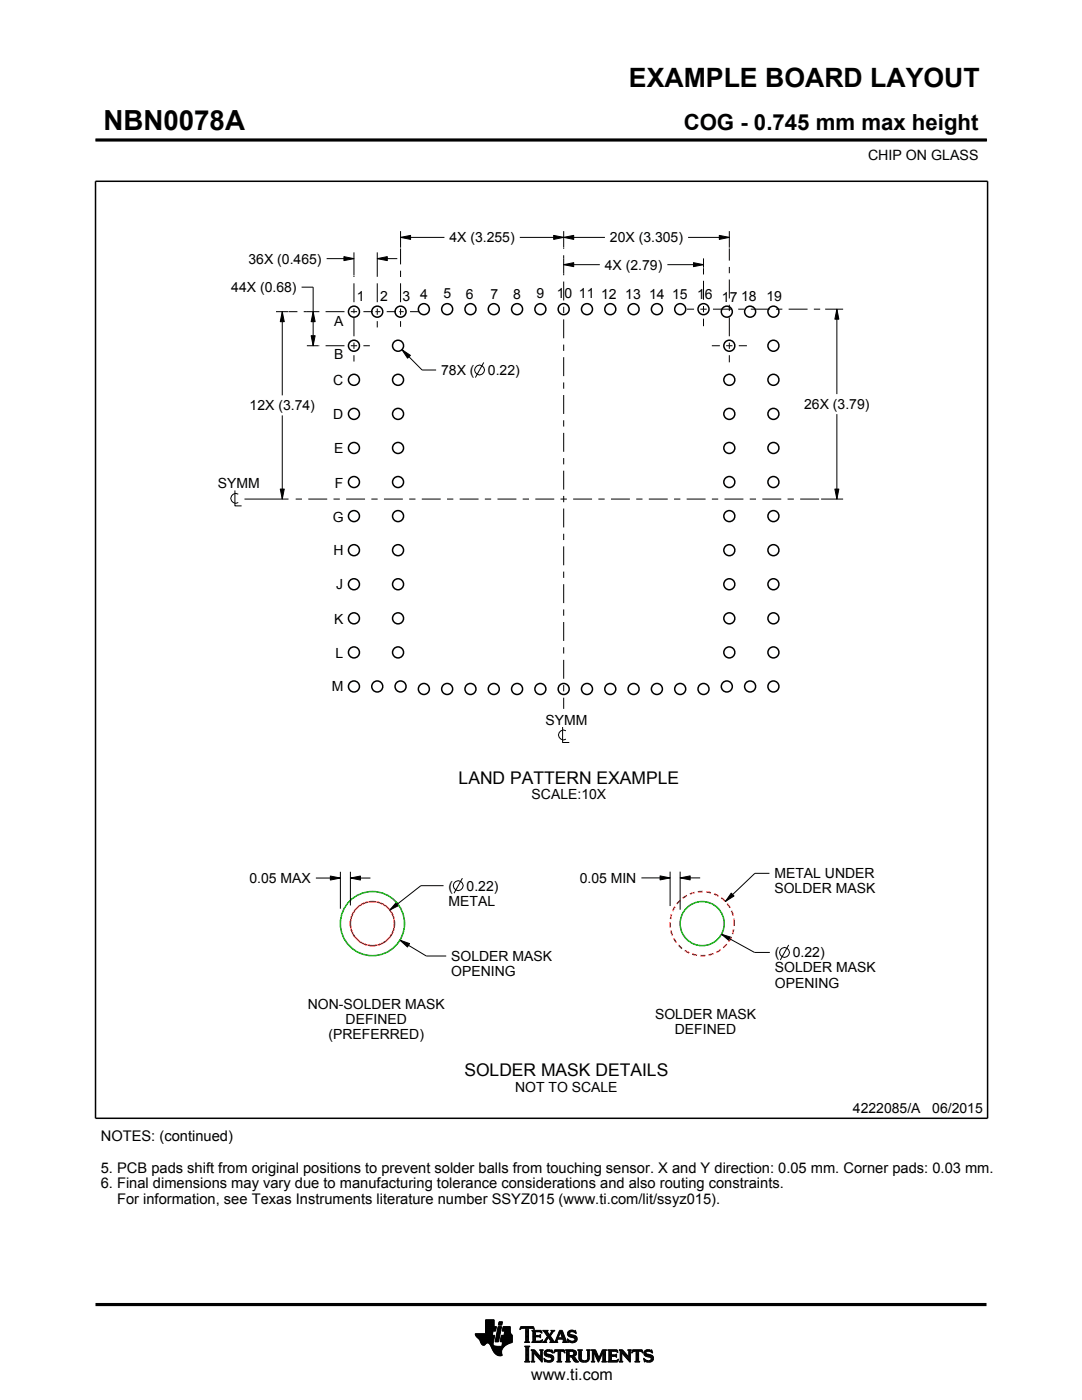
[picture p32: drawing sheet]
<svg xmlns="http://www.w3.org/2000/svg" width="216mm" height="279mm" viewBox="0 0 216 279" stroke-linecap="round" stroke-linejoin="round" font-family="sans-serif">
<defs><g id="words">
<text font-size="5.5" x="20.6" y="26">NBN0078A</text>
<text font-size="5.3" x="125.5" y="17.4">EXAMPLE BOARD LAYOUT</text>
<text font-size="4.4" x="136.4" y="26">COG - 0.745 mm max height</text>
<g font-size="3.5">
<text x="91.5" y="156.4">LAND PATTERN EXAMPLE</text>
<text x="92.7" y="214.7">SOLDER MASK DETAILS</text>
</g>
<text font-size="3.2" x="106" y="275.3">www.ti.com</text>
<g font-size="2.9">
<text x="20.1" y="227.7">NOTES: (continued)</text>
<text x="20.1" y="234">5. PCB pads shift from original positions to prevent solder balls from touching sensor. X and Y direction: 0.05 mm. Corner pads: 0.03 mm.</text>
<text x="20.1" y="237.2">6. Final dimensions may vary due to manufacturing tolerance considerations and also routing constraints.</text>
<text x="23.4" y="240.3">For information, see Texas Instruments literature number SSYZ015 (www.ti.com/lit/ssyz015).</text>
</g>
<g font-size="2.8">
<text x="173.2" y="32">CHIP ON GLASS</text>
<text x="49.6" y="52.6">36X (0.465)</text>
<text x="89.7" y="48.4">4X (3.255)</text>
<text x="120.7" y="53.8">4X (2.79)</text>
<text x="121.7" y="48.4">20X (3.305)</text>
<text x="46.1" y="58.3">44X (0.68)</text>
<text x="83.8" y="59.6">4</text>
<text x="88.5" y="59.6">5</text>
<text x="92.9" y="59.6">6</text>
<text x="97.9" y="59.6">7</text>
<text x="102.4" y="59.6">8</text>
<text x="107.1" y="59.6">9</text>
<text x="111.1" y="59.5">10</text>
<text x="115.5" y="59.5">11</text>
<text x="120" y="59.6">12</text>
<text x="124.8" y="59.6">13</text>
<text x="129.5" y="59.6">14</text>
<text x="134.1" y="59.6">15</text>
<text x="139.1" y="59.6">16</text>
<text x="66.7" y="65.1">A</text>
<text x="71.2" y="60.1">1</text>
<text x="75.8" y="60.1">2</text>
<text x="80.3" y="60">3</text>
<text x="144.1" y="60.2">17</text>
<text x="147.9" y="60.1">18</text>
<text x="152.9" y="60.1">19</text>
<text x="66.7" y="71.6">B</text>
<text x="66.5" y="76.9">C</text>
<text x="88" y="74.8">78X (</text>
<text x="97.4" y="74.8">0.22)</text>
<text x="49.8" y="81.9">12X (3.74)</text>
<text x="66.5" y="83.6">D</text>
<text x="160.5" y="81.7">26X (3.79)</text>
<text x="66.6" y="90.5">E</text>
<text x="43.4" y="97.5">SYMM</text>
<text x="66.8" y="97.3">F</text>
<text x="66.4" y="104.1">G</text>
<text x="66.5" y="110.9">H</text>
<text x="67.1" y="117.6">J</text>
<text x="66.7" y="124.5">K</text>
<text x="67" y="131.3">L</text>
<text x="66.2" y="137.9">M</text>
<text x="108.8" y="144.7">SYMM</text>
<text x="106.1" y="159.5">SCALE:10X</text>
<text x="49.8" y="176.2">0.05 MAX</text>
<text x="89.5" y="177.8">(</text>
<text x="93.1" y="177.8">0.22)</text>
<text x="115.7" y="176.2">0.05 MIN</text>
<text x="154.5" y="175.3">METAL UNDER</text>
<text x="154.5" y="178.3">SOLDER MASK</text>
<text x="89.5" y="180.8">METAL</text>
<text x="90" y="191.8">SOLDER MASK</text>
<text x="154.6" y="191.1">(</text>
<text x="158.2" y="191.1">0.22)</text>
<text x="90" y="194.8">OPENING</text>
<text x="154.6" y="194.1">SOLDER MASK</text>
<text x="154.6" y="197.1">OPENING</text>
<text x="61.4" y="201.4">NON-SOLDER MASK</text>
<text x="130.7" y="203.4">SOLDER MASK</text>
<text x="65.5" y="207.4">(PREFERRED)</text>
<text x="69" y="204.4">DEFINED</text>
<text x="134.7" y="206.4">DEFINED</text>
<text x="102.8" y="217.8">NOT TO SCALE</text>
<text x="170.2" y="222.2">4222085/A</text>
<text x="186" y="222.2">06/2015</text>
</g>
</g></defs>
<g fill="#000">
<path d="M68.6 51.2l2 .4-2 .4zM75.3 51.6l2-.4v.8zM79.9 47.4l2-.4v.8zM112.5 52.8l2-.4v.8zM112.5 47.4l2-.4v.8zM110.5 47l2 .4-2 .4zM138.4 52.4l2 .4-2 .4zM143.5 47l2 .4-2 .4zM56.3 62.2l.4 2h-.8zM62.5 62.2l.4 2h-.8zM62.1 67h.8l-.4 2zM80.2 69.8l1.7 1.1-.6 .6z"/>
<path d="M167 61.7l.4 2h-.8zM55.9 97.6h.8l-.4 2zM166.6 97.6h.8l-.4 2zM65.9 174.8l2 .4-2 .4zM69.9 175.2l2-.4v.8zM131.7 174.8l2 .4-2 .4zM135.7 175.2l2-.4v.8zM145.9 178.2l.6 .6-1.8 1.1zM79.1 180.1l.5 .6-1.8 .9zM79.8 187.6l1.9 .7-.4 .7zM144 186.4l1.9 .7-.4 .7z"/>
</g>
<g fill="none" stroke="#000" stroke-width=".2">
<path d="M19.1 27.9h177.7M196.8 27.7v.5M60.2 57.3h2.3v11.7M65.2 51.6h5.4M68.6 51.2l2 .4-2 .4zM70.6 50.4v4.6M75.3 51.6l2-.4v.8zM75.3 50.4v4.7M75.3 51.6h4M79.9 47.4l2-.4v.8zM79.9 46.1v3.3M79.9 47.4h8.8"/>
<path d="M103.7 47.4h17M110.5 47l2 .4-2 .4zM112.5 52.8l2-.4v.8zM112.5 47.4l2-.4v.8zM112.5 46.1v3.3M112.5 51.6v3M112.5 52.8h7.2M133.2 52.8h7.2M137.3 47.4h8.2M138.4 52.4l2 .4-2 .4zM140.4 51.6v1.8M143.5 47l2 .4-2 .4z"/>
<path d="M145.5 46.1v3.3M55.1 62.2h2.5M56.3 62.2l.4 2h-.8zM56.3 62.2v16.7M61.2 62.2h2.5M61.2 69h2.3M62.1 67h.8l-.4 2zM62.5 62.2l.4 2h-.8zM80.2 69.8l1.7 1.1-.6 .6zM80.2 69.8l4 4h2.8M96.5 72.3l-1.6 3M164.7 61.7h3.5"/>
<path d="M167 61.7l.4 2h-.8zM167 61.7v17M46.9 97.9v3.1h1.3M47.5 98.6a.98 .98 0 0 0-1.5 .9 .98 .98 0 0 0 1.5 .8M48.8 99.6h8.8M55.9 97.6h.8l-.4 2zM56.3 82.9v16.7M163.8 99.6h4.4M166.6 97.6h.8l-.4 2zM167 82.7v16.9M112.3 145.1v3.1h1.3M112.9 145.8a.98 .98 0 0 0-1.5 .9 .98 .98 0 0 0 1.5 .8"/>
<path d="M63 175.2h4.9M65.9 174.8l2 .4-2 .4zM67.9 174v7.4M69.9 175.2l2-.4v.8zM69.9 174v6.7M69.9 175.2h4M88.5 176.8h-4.5l-6.2 4.8M92.3 175.3l-1.7 3M128 175.2h5.7M131.7 174.8l2 .4-2 .4zM133.7 174v6.8M135.7 175.2l2-.4v.8z"/>
<path d="M135.7 174v7.6M135.7 175.2h4M145.9 178.2l.6 .6-1.8 1.1zM153.5 174.3h-2.9l-5.9 5.6M79.1 180.1l.5 .6-1.8 .9zM79.8 187.6l1.9 .7-.4 .7zM79.8 187.6l5.3 3.2h3.9M144 186.4l1.9 .7-.4 .7zM144 186.4l6.6 3.7h3M157.4 188.6l-1.7 3M94.8 266.2h3.5M94.8 266.3h3.5"/>
<path d="M94.9 266.4h3.3M94.9 266.5h3.8l-.2 1.2M94.9 266.5h3.8M95 266.6h3.7M95 266.7h3.7M95.1 266.8h3.6M95.2 266.9h3.4M95.3 267h3.3M95.4 267.1h3.2M95.5 267.2h3.1M95.6 267.3h3M95.7 267.4h2.8"/>
<path d="M95.7 267.5h2.8M95.7 267.5l.3 .7 .4 .3 .3-.1 .5-.4 .4 .1 .8 1.5M95.8 267.6h2.7M95.8 267.7h2.7M95.9 267.8h2.6M95.9 267.9h2.5M95.9 268h2.5M96 268h1.1M96 268.1h1M96.1 268.2h.8M96.1 268.3h.7M96.2 268.4h.6"/>
<path d="M96.3 268.4h.4M96.9 266.1h1.4M96.9 266h1.4M96.9 265.9h1.4M96.9 265.8h1.5M96.9 265.7h1.5M96.9 264.7l2.2 .1-.2 .9h-.5l-.2 .8M96.9 265.6h2M96.9 265.5h2M96.9 265.4h2M96.9 265.3h2.1M96.9 265.2h2.1"/>
<path d="M96.9 265.1h2.1M96.9 265h2.1M96.9 264.9h2.1M96.9 264.8h2.2M96.9 264.6h1.7M96.9 264.5h1.7M96.9 264.4h1.7M96.9 264.3h1.7M96.9 264.2h1.7M96.9 264.1h1.7M96.9 264h1.7M96.9 263.9h1.7"/>
<path d="M96.9 263.8h1.7M96.9 263.7h1.7M96.9 263.6h1.7M96.9 263.5h1.7M96.9 263.4h1.7M97.5 268h.9M97.6 268.1h.8M97.7 268.2h.7M97.7 268.3h.7M97.8 268.4h.6M97.9 268.5h.6M97.9 268.6h.7"/>
<path d="M98 268.7h1.1M98 268.8h2.6M98 268.8h2.5M98.1 268.9h2.3M98.1 269h2.3M98.1 269.1h2.2M98.2 269.2h2.1M98.2 269.2h2M98.2 269.3h2M98.3 269.4h1.9M98.3 269.5h1.8M98.4 269.6h1.7"/>
<path d="M98.4 269.6l.6 .7 .6 .3 .6-.1-.1-.7M98.4 268v.4l.3 .2 2 .1M98.5 269.7h1.6M98.5 267.7l-.1 .3M98.5 269.8h1.6M98.6 269.9h1.5M98.6 264.8v-1.4h-1.7v2.8h-2.1l.2 .5 .7 .8M98.6 270h1.5M98.7 270h1.4M98.8 270.1h1.3M98.8 267.7h.7M98.8 267.6h.7"/>
<path d="M98.8 267.5h.7M98.9 270.2h1.2M98.9 267.4h.7M98.9 267.3h.7M98.9 267.2h.7M98.9 267.1h.7M98.9 267h.7M98.9 270.3h1.3M99 266.9h.6M99 266.9h.7M99 266.8h.7M99 266.7h.7"/>
<path d="M99 266.6h.7M99 266.5h.7M99.1 270.4h1.1M99.1 266.4h.7M99.1 266.3h.7M99.1 266.2h.7M99.1 266.1h.7M99.1 266h.7M99.2 265.9h.7M99.2 265.8h.7M99.2 270.4h1M99.2 265.7h.7"/>
<path d="M99.2 265.6h.7M99.2 265.5h.7M99.3 265.4h.6M99.3 265.4h.7M99.3 265.3h.7M99.3 265.2h.7M99.3 265.1h.7M99.3 265h.7M99.4 270.5h.8M99.4 264.9h.7M99.4 264.8h.7M99.4 264.8h.7l-.6 3h-.7z"/>
<path d="M99.5 264.4h.6M99.5 264.3h.7M99.5 264.2h.7M99.5 264.1h.7M99.5 264h.7M99.5 263.9h.7M99.6 263.8h.7M99.6 263.8h.7l-.2 .7h-.7zM99.8 270.6h.1M99.8 267.7h2.4M99.8 267.6h2.4M99.8 267.5h2.4"/>
<path d="M99.9 267.4h2.3M99.9 267.3h2.3M99.9 267.2h2.3M99.9 267.1h2.3M99.9 267h2.3M99.9 266.9h2.3M100 266.9h2.2M100 266.8h2.2M100 266.7h2.2M100 266.6h2.2M100 266.5h2.2M100.1 268.6h.7"/>
<path d="M100.2 268.5h.7M100.2 268.4h.8M100.2 268.4h.9M100.2 268.3h1M100.2 268.2h1.2M100.2 265.6h1.6M100.2 268.1h1.4M100.2 265.5h1.6M100.2 268h1.6M100.3 265.4h1.5M100.3 268h1.7M100.3 267.9h1.9"/>
<path d="M100.3 265.3h1.5M100.3 267.8h1.9M100.3 265.2h1.5M100.3 265.1h1.5M100.3 265h1.5M100.4 264.9h1.4M100.4 264.8h1.4M100.6 266.5l.1-.8h-.5l.2-.9h1.4l.1 1.1 .3 .6v1.4l-1.3 .6M100.6 266.4h1.5M100.6 266.3h1.4M100.6 266.2h1.4M100.6 266.1h1.3"/>
<path d="M100.7 266h1.2M100.7 265.9h1.2M100.7 265.8h1.1M100.7 265.7h1.1M100.9 268.5l-.6 .6-.2 .7M102.2 266.5h-2.2l-.2 1.1 .5 .2-.2 .9M103.7 265.3h.1M103.8 265.2h.2M103.8 265h2.8M103.8 264.9h2.7M103.9 264.8h2.6M104.7 267.8h1"/>
<path d="M104.7 271.8h1.1M104.7 268.7h1M104.8 267.7h.7M104.8 271.7h.8M104.9 265.2h.6M104.9 268.9h.6M104.9 267.6h.6M104.9 267.5v-2.3l-.7-.1-.4 .3 .1-.6h2.6l.1 .6-.4-.3-.7 .1v2.3M104.9 267.5l-.2 .3M104.9 267.5h.6M104.9 267.4h.6M104.9 267.3h.6"/>
<path d="M104.9 267.2h.6M104.9 267.1h.6M104.9 267h.6M104.9 266.8h.6M104.9 266.7h.6M104.9 266.6h.6M104.9 266.5h.6M104.9 266.4h.6M104.9 266.3h.6M104.9 266.2h.6M104.9 266.1h.6M104.9 265.9h.6"/>
<path d="M104.9 265.8h.6M104.9 265.7h.6M104.9 265.6h.6M104.9 265.5h.6M104.9 265.4h.6M104.9 265.3h.6M104.9 271.5h.6M104.9 269h.6M104.9 271.4h.6M104.9 271.4v-2.4l-.2-.4h1.1l-.3 .4v2.4M104.9 271.4l-.2 .4h1.1l-.3-.4M104.9 271.3h.6"/>
<path d="M104.9 271.2h.6M104.9 271.1h.6M104.9 271h.6M104.9 270.9h.6M104.9 270.8h.6M104.9 270.6h.6M104.9 270.5h.6M104.9 270.4h.6M104.9 270.3h.6M104.9 270.2h.6M104.9 270.1h.6M104.9 270h.6"/>
<path d="M104.9 269.9h.6M104.9 269.8h.6M104.9 269.6h.6M104.9 269.5h.6M104.9 269.4h.6M104.9 269.3h.6M104.9 269.2h.6M104.9 269.1h.6M105.5 267.5l.2 .3M105.7 267.8h-1M105.9 271.8h.8M105.9 269.4h.8"/>
<path d="M106.1 269.5h.7M106.1 267.8h2M106.1 271.7h.5M106.2 269.6h.7M106.2 271.5h.3M106.2 265.6h1.8M106.2 269.8h.8M106.2 271.4h.3M106.2 269.8l-.3-.4h.8l1.2 1.4M106.2 271.4l-.3 .4h.8l-.2-.4M106.2 271.3h.3M106.2 271.2h.3"/>
<path d="M106.2 271.1h.3M106.2 271h.3M106.2 270.9h.3M106.2 270.8h.3M106.2 270.6h.3M106.2 270.5h.3M106.2 270.4h.3M106.2 270.3h.3M106.2 270.2h.3M106.2 270.1h.3M106.2 270h1M106.2 269.9h.9"/>
<path d="M106.2 269.8v1.6M106.3 267.7h1.8M106.3 265.7h1.8M106.3 267.6h.6M106.3 265.8h.6M106.3 267.5l-.2 .3M106.3 267.5h.5M106.3 267.4h.5M106.3 267.3h.5M106.3 267.2h.5M106.3 267.1h.5M106.3 267h.5"/>
<path d="M106.3 266.8h.5M106.3 266.7h1.6M106.3 266.6h1.6M106.3 266.5h.5M106.3 266.4h.5M106.3 266.3h.5M106.3 266.2h.5M106.3 266.1h.5M106.3 265.9h.5M106.4 265.2h.2M106.5 270h.1M106.5 270v1.4"/>
<path d="M106.5 265.3h.1M106.6 270.1h.7M106.7 270.2h.7M106.8 270.3h.7M106.8 265.9l.1-.1h.7l.6 .2-.2-.5h-1.9l.2 .3v1.7M106.8 265.9v.6h.8l.3-.2v.7l-.3-.2h-.8l.1 .8h.9l.5-.2M106.9 270.4h.7M107 270.5h.7M107.1 270.6h.7M107.2 270.8h1M107.3 270.9h.9M107.4 271h.8"/>
<path d="M107.5 271.1h.7M107.6 271.2h.6M107.6 266.5h.3M107.7 271.3h.5M107.7 269.4h.7M107.7 266.8h.2M107.7 267.6h.5M107.8 266.4h.1M107.8 271.4h.4M107.8 267h.1M107.8 265.8h.3M107.8 269.5h.5"/>
<path d="M107.9 271.5h.3M107.9 269.6h.3M107.9 269.8h.3M107.9 270.6h.3M107.9 270.5h.3M107.9 270.4h.3M107.9 270.3h.3M107.9 270.2h.3M107.9 270.1h.3M107.9 270h.3M107.9 269.9h.3M107.9 269.8v1"/>
<path d="M108 271.7h.2M108 265.9h.1M108 267.5h.2M108.1 271.8h.1M108.1 266.1h.1M108.2 267.4h.1M108.2 269.8l.2-.4h-.7l.2 .4M108.2 269.8v2.1l-1.7-1.9M108.2 267.8h.9M108.3 267.4l-.2 .5-2-.1M108.3 265.6h1M108.5 267.7h.5"/>
<path d="M108.5 271.1l.2 .7 .2-.1 .6 .2 .8-.3 .2-.5M108.5 271.1h.1M108.5 265.7h.7M108.5 271.2h.2M108.6 271.3h.2M108.6 270.1l.2 .5 1.1 .3 .1 .3-.1 .3h-.5l-.9-.4M108.6 270.1h.4M108.6 270h.4M108.6 270.2h.6M108.6 267.6h.4M108.6 271.4h.4M108.6 269.9h.4"/>
<path d="M108.6 270.3h1M108.6 265.8h.7M108.6 271.5h.8M108.6 269.8h.5M108.7 271.7h1.5M108.7 270.4h1.3M108.7 267.5h.3M108.7 271.8h.1M108.7 265.9h.6M108.7 269.6h1.5M108.8 267.4h.3M108.8 270.5h1.5"/>
<path d="M108.8 266.1h.6M108.8 269.5h1.4M108.8 267.3h.4M108.9 266.2h.6M108.9 267.2h.4M108.9 266.3h.6M108.9 270.6h1.5M109 267.1h.3M109 270l.2 .2 1.1 .3 .2 .6M109 270l.1-.3h.4l.8 .3-.1-.6-.2 .1-.6-.1-.6 .2-.2 .5M109 266.4h1M109.1 271.8h.9"/>
<path d="M109.1 269.4h.7M109.1 267h.9M109.1 266.5h.8M109.1 267.8h-.9M109.2 266.8h.8M109.2 266.6h.6M109.2 266.7h.7M109.2 266.7l-.6 .9-.4 .2M109.3 270.8h1.1M109.5 267.1h.6M109.6 267.2h.6M109.7 271.5h.7"/>
<path d="M109.7 267.3h.6M109.7 267.8l.2-.2-.5-.7-.4 .8 .1 .1M109.7 267.8h1.6M109.7 266.3h.4M109.7 267.4h.6M109.8 270.9h.7M109.8 266.2h.3M109.8 266.6l.9 1.2 1-2.3h.5l.8 2.1 .3 .2M109.8 267.5h.6M109.9 266.1h.3M109.9 269.8h.4M109.9 267.6h.6"/>
<path d="M109.9 267.7h.7M109.9 271.4h.5M109.9 265.9h.4M110 271h.5M110 265.6h.7M110 265.9l.1-.2-.2-.2h.8l-.9 1.1M110 265.9l-.4 .5-.4-.6 .2-.3h-1.1l.9 1.2M110 271.3h.5M110 265.8h.4M110 271.1h.5M110 271.2h.5M110.1 269.4h.1"/>
<path d="M110.1 265.7h.4M110.1 269.9h.2M110.2 270h.1M110.5 270h.1M110.5 269.9h.2M110.5 269.8h.3M110.6 269.6h2.1M110.6 269.5h2M110.6 269.4h2M110.7 267.7h.5M110.8 267.6h.4M110.9 267.5h.3"/>
<path d="M110.9 267.4h.3M111 267.3h.3M111 267.2h1.8M111 267.1h1.8M111.1 267h.3M111.1 271.8h1M111.1 266.8h.4M111.2 266.7h.3M111.2 267.5v.3h.1M111.2 267.5l.1-.2h1l.1 .2M111.2 266.6h.3M111.3 266.5h.3"/>
<path d="M111.3 271.7h.6M111.3 266.4h.3M111.3 271.5h.6M111.3 267.8h-1.6M111.3 269.8h.6M111.4 266.3h.3M111.4 271.4h.5M111.4 270.1h.5M111.4 270h.5M111.4 269.9h.5M111.4 270.5h.5M111.4 270.4h.5"/>
<path d="M111.4 270.3h.5M111.4 270.2h.5M111.4 271.1h.5M111.4 271h.5M111.4 270.9h.5M111.4 270.8h.5M111.4 270.6h.5M111.4 271.4l-.1-1.7h-.4l-.4 .4 .2-.7h1.9l.1 .7-.3-.4h-.5v1.7M111.4 271.4l-.3 .4h1l-.2-.4M111.4 271.3h.5M111.4 271.2h.5M111.4 266.2h.3"/>
<path d="M111.4 266.1h.4M111.5 265.9h.9M111.5 265.8h.8M111.6 265.7h.7M111.6 265.6h.6M111.8 265.9l.4 1.1h-.8zM111.9 266.1h.5M111.9 266.2h.5M111.9 266.3h.6M112 266.4h.5M112 266.5h.6M112.1 266.6h.5"/>
<path d="M112.1 266.7h.6M112.1 266.8h.6M112.2 267h.5M112.2 267.8h1.1M112.3 267.3h.6M112.3 267.4h.6M112.4 267.5h.6M112.4 267.5v.3h-.2M112.4 269.8h.3M112.4 267.6h.6M112.4 267.7h.7M112.6 269.9h.1"/>
<path d="M112.6 270h.2M112.8 271.8h1M112.8 269.4h1.6M113 269.5h1.7M113 271.7h.7M113 269.6h1.9M113 271.5h.6M113 269.8h.6M113 271.4h.6M113 271.4l-.2 .4h1l-.2-.4M113 271.3h.6M113 271.2h.6"/>
<path d="M113 271.1h.6M113 271h.6M113 270.9h.6M113 270.8h1.5M113 270.6h1.6M113 270.5h1.8M113 270.4h.6M113 270.3h.6M113 270.2h.6M113 270.1h.6M113 270h.6M113 269.9h.6"/>
<path d="M113 269.8v1.6M113 269.8l-.2-.4h1.6l.5 .2 .1 .5M113.2 267.3h.2M113.2 267.4h.3M113.2 266.2l.3 .5 1 .3 .2 .3M113.2 266.2h.5M113.2 266.3h.6M113.2 266.1h.5M113.3 267.5h.3M113.3 267.8h-1.1M113.3 266.4h.9M113.3 265.9h.4"/>
<path d="M113.3 267.6h.6M113.3 266.5h1.3M113.3 267.7h1.6M113.3 265.8h.5M113.3 267.8h.2M113.4 266.6h1.5M113.4 265.7h1.5M113.5 266.7h1.5M113.5 265.6h1.4M113.6 269.9l.1-.2h.5l.3 .4M113.6 269.9v.6M113.7 267.8h1.1"/>
<path d="M113.8 266.8h1.3M113.8 265.5h.6M114 268h.4M114.1 270.9h.6M114.2 271h.6M114.2 271.1h.7M114.3 271.2h.6M114.3 267h.8M114.3 269.8h.7M114.3 270.4h.6M114.4 271.3h.6M114.4 271.3l.4 .5h.7"/>
<path d="M114.4 271.3l-.3-.4-.5-.1v.6M114.4 270.7l1.1 1.1M114.4 270.7h.1M114.4 271.4h.7M114.4 269.9h.6M114.4 270.3h.6M114.5 267.6h.5M114.5 270.2h.5M114.5 270h.5M114.5 265.8h.4M114.5 270.1h.5M114.5 270.1l-.2 .3-.3 .1"/>
<path d="M114.5 271.5h.7M114.6 271.7h.7M114.6 267.1h.6M114.6 267.5h.5M114.7 267.2h.5M114.7 267.4h.5M114.7 265.9h.3M114.7 267.3h.5M114.7 271.8h.8M114.8 266.1h.2M114.9 266.2h.1M114.9 266.2l-.7-.4h-.4l-.1 .2 .1 .3 1.1 .4 .3 .5"/>
<path d="M114.9 266.2l-.1-.7-.2 .1-.5-.1-.6 .2-.3 .5M115 270.1l-.1 .4-.5 .2M115.2 267.2l-.3 .6-.7 .2-.6-.2-.2 .1-.2-.7 .9 .5 .4-.1 .2-.3M115.3 269.4h.9M115.4 269.5h.7M115.5 269.6h.5M115.5 269.8h.5M115.5 269.8v1.4l.4 .5 .6 .2 .7-.1 .3-.3 .1-.5M115.5 271h.5M115.5 270.9h.5M115.5 270.8h.5M115.5 270.6h.5"/>
<path d="M115.5 270.5h.5M115.5 270.4h.5M115.5 270.3h.5M115.5 270.2h.5M115.5 270.1h.5M115.5 270h.5M115.5 269.9h.5M115.5 271.1h.5M115.5 271.2h.5M115.5 271.3h.6M115.6 271.4h.6M115.7 271.5h.8"/>
<path d="M115.8 271.7h1.5M116 271l.2 .4 .5 .2 .4-.2 .2-.4M116 269.8l.2-.4h-.9l.2 .4M116 269.8v1.2M116 271.8h1.1M116.8 271.5h.6M117 269.4h.8M117.1 271.4h.4M117.2 269.5h.5M117.2 271.3h.4M117.2 269.6h.4M117.2 271.2h.4"/>
<path d="M117.2 271.1h.4M117.3 269.8h.3M117.3 271h.3M117.3 270.9h.3M117.3 270.8h.3M117.3 270.6h.3M117.3 270.5h.3M117.3 270.4h.3M117.3 270.3h.3M117.3 270.2h.3M117.3 270.1h.3M117.3 270h.3"/>
<path d="M117.3 269.9h.3M117.6 269.8l.2-.4h-.8l.2 .3 .1 1.3M117.6 269.8v1.2M118 271.8h.7M118 269.4h.8M118.1 269.5h.8M118.1 271.7h.5M118.2 269.6h.7M118.2 271.5h.3M118.2 269.8h.8M118.2 271.4h.3M118.2 271.4l-.2 .4h.7l-.2-.4"/>
<path d="M118.2 271.3h.3M118.2 271.2h.3M118.2 271.1h.3M118.2 271h.3M118.2 270.9h.3M118.2 270.8h.3M118.2 270.6h.3M118.2 270.5h.3M118.2 270.4h.3M118.2 270.3h.3M118.2 270.2h.3M118.2 270.1h.3"/>
<path d="M118.2 270h.9M118.2 269.9h.8M118.2 269.8v1.6M118.6 270.1h.5M118.6 270.2h.6M118.7 270.3h.5M118.7 270.4h.6M118.8 270.5h.5M118.8 270.6h.6M118.9 270.8h.5M118.9 270.9h.6M119 271h.8"/>
<path d="M119 271.1h.8M119.1 271.2h.6M119.1 271.3h.6M119.2 271.4h.4M119.2 271.5h.4M119.3 271.7h.2M119.3 271.8h.2M119.6 270.9h.3M119.6 270.8h.3M119.7 270.6h.3M119.7 270.5h.3M119.8 270.4h.3"/>
<path d="M119.8 270.3h.3M119.9 270.2h.3M119.9 270.1h.3M120 270h.8M120 269.9h.8M120 269.8h.8M120.1 271.8h1M120.1 269.6h.7M120.1 269.5h.8M120.2 269.4h.9M120.2 271.7h.7M120.3 271.5h.5"/>
<path d="M120.3 271.4h.5M120.3 271.4l-.2 .4h1l-.3-.4M120.3 271.4v-1.5l-.9 2-.9-2v1.5M120.3 271.3h.5M120.3 271.2h.5M120.3 271.1h.5M120.3 271h.5M120.3 270.9h.5M120.3 270.8h.5M120.3 270.6h.5M120.3 270.5h.5M120.3 270.4h.5"/>
<path d="M120.3 270.3h.5M120.3 270.2h.5M120.3 270.1h.5M120.8 269.8l.3-.4h-.9l-.7 1.6-.7-1.6h-.8l.2 .4M120.8 269.8v1.6M121.2 271.8h2M121.2 269.4h1.9M121.4 269.5h1.8M121.4 271.7h1.9M121.5 269.6h1.7M121.5 271.5h1.8M121.5 269.8h.5"/>
<path d="M121.5 271.4h.5M121.5 269.9h.5M121.5 269.8v1.6M121.5 269.8l-.3-.4h1.9l.2 .6M121.5 270.3h.5M121.5 270.2h.5M121.5 270.1h.5M121.5 270h.5M121.5 270.9h.5M121.5 270.8h.5M121.5 270.6h1.5M121.5 270.5h1.5"/>
<path d="M121.5 270.4h1.5M121.5 271.3h.5M121.5 271.2h.5M121.5 271.1h.5M121.5 271h.5M122.6 270.4l.4-.2v.7l-.2-.2h-.8v.8h.2M122.9 270.8h.1M122.9 270.3h.1M123 269.8h.3M123.1 271.4h.3M123.2 269.9h.1M123.3 270h.1"/>
<path d="M123.3 270l-.4-.3h-.8l-.1 .7M123.3 271.3h.1M123.4 271.2h.1M123.4 271.2l-.3 .3h-.4M123.4 271.2l-.2 .6h-2l.3-.4M123.5 271.8h.8M123.5 269.4h.7M123.6 269.5h.7M123.7 271.7h.5M123.7 269.6h.7M123.7 271.5h.4M123.7 269.8h.8"/>
<path d="M123.7 271.4h.4M123.7 271.4l-.2 .4h.8l-.2-.4M123.7 271.3h.4M123.7 271.2h.4M123.7 271.1h.4M123.7 271h.4M123.7 270.9h.4M123.7 270.8h.4M123.7 270.6h.4M123.7 270.5h.4M123.7 270.4h.4M123.7 270.3h.4"/>
<path d="M123.7 270.2h.4M123.7 270.1h.4M123.7 270h1M123.7 269.9h.9M123.7 269.8v1.6M124.1 270v1.4M124.1 270h.1M124.2 270.1h.6M124.2 270.2h.7M124.3 270.3h.7M124.4 270.4h.7M124.5 270.5h.7"/>
<path d="M124.6 270.6h.7M124.7 270.8h1.1M124.8 270.9h1M124.9 271h.9M125 271.1h.8M125.1 271.2h.7M125.2 271.3h.6M125.2 269.4h.8M125.3 271.4h.5M125.4 269.5h.5M125.4 271.5h.4M125.4 269.6h.4"/>
<path d="M125.5 269.8h.3M125.5 269.8l-.1 1-1.2-1.4h-.7l.2 .4M125.5 269.9h.3M125.5 270.2h.3M125.5 270.1h.3M125.5 270h.3M125.5 270.4h.3M125.5 270.3h.3M125.5 270.6h.3M125.5 270.5h.3M125.5 271.7h.3M125.6 271.8h.2"/>
<path d="M125.8 269.8l.2-.4h-.8l.3 .4M125.8 269.8v2.1l-1.7-1.9M126 270h.1M126.1 269.9h.1M126.1 269.8h.3M126.1 269.6h2.1M126.2 269.5h2M126.2 269.4h2M126.6 271.8h1.1M126.9 271.7h.6M126.9 271.5h.5M126.9 269.8h.5"/>
<path d="M126.9 271.4h.5M126.9 270.1h.5M126.9 270h.5M126.9 269.9h.5M126.9 270.5h.5M126.9 270.4h.5M126.9 270.3h.5M126.9 270.2h.5M126.9 271.1h.5M126.9 271h.5M126.9 270.9h.5M126.9 270.8h.5"/>
<path d="M126.9 270.6h.5M126.9 271.4v-1.7h-.5l-.3 .4 .1-.7h1.9l.2 .7-.4-.4h-.5v1.7M126.9 271.4l-.3 .4h1.1l-.3-.4M126.9 271.3h.5M126.9 271.2h.5M128 269.8h.3M128.1 269.9h.2M128.2 270h.1M128.4 271.1l.2 .7 .2-.1 .6 .2 .7-.3 .3-.5M128.4 271.1h.1M128.4 271.2h.2M128.5 271.3h.2"/>
<path d="M128.5 270.1l.1 .4 .5 .3M128.5 270.1h.4M128.5 270h.4M128.5 270.2h.6M128.5 271.4h.4M128.5 269.9h.4M128.5 270.3h1M128.5 271.5h.8M128.5 269.8h.5M128.6 271.7h1.5M128.6 270.4h1.3M128.6 271.8h.1"/>
<path d="M128.6 269.6h1.5M128.7 270.5h1.5M128.7 269.5h1.4M128.8 270.6h1.5M128.9 270l.1-.3h.4l.8 .3-.1-.6-.2 .1-.6-.1-.6 .2-.2 .5M128.9 270l.2 .2 1.1 .3 .2 .6M128.9 271.8h1M129 269.4h.7M129.1 270.8l.7 .2 .1 .4-.7 .1-.8-.4M129.2 270.8h1.1M129.6 271.5h.7M129.6 270.9h.8"/>
<path d="M129.8 269.8h.4M129.8 271.4h.5M129.9 271h.5M129.9 271.3h.5M129.9 271.1h.5M129.9 271.2h.5M129.9 269.4h.2M130 269.9h.2M130.1 270h.1"/>
<circle cx="95.7" cy="73.8" r=".98"/>
<circle cx="91.4" cy="176.8" r=".98"/>
<circle cx="156.5" cy="190.1" r=".98"/>
</g>
<g fill="none" stroke="#000" stroke-width=".3">
<path d="M19.1 36.2h178v187h-178z"/>
<circle cx="70.6" cy="69" r="1.1"/>
<circle cx="70.6" cy="75.8" r="1.1"/>
<circle cx="70.6" cy="62.2" r="1.1"/>
<circle cx="75.3" cy="62.2" r="1.1"/>
<circle cx="79.4" cy="69" r="1.1"/>
<circle cx="79.4" cy="75.8" r="1.1"/>
<circle cx="79.9" cy="62.2" r="1.1"/>
<circle cx="84.6" cy="61.7" r="1.1"/>
<circle cx="89.2" cy="61.7" r="1.1"/>
<circle cx="93.9" cy="61.7" r="1.1"/>
<circle cx="98.5" cy="61.7" r="1.1"/>
<circle cx="103.2" cy="61.7" r="1.1"/>
<circle cx="107.8" cy="61.7" r="1.1"/>
<circle cx="112.5" cy="61.7" r="1.1"/>
<circle cx="117.1" cy="61.7" r="1.1"/>
<circle cx="121.8" cy="61.7" r="1.1"/>
<circle cx="126.4" cy="61.7" r="1.1"/>
<circle cx="131.1" cy="61.7" r="1.1"/>
<circle cx="135.7" cy="61.7" r="1.1"/>
<circle cx="140.4" cy="61.7" r="1.1"/>
<circle cx="145" cy="62.2" r="1.1"/>
<circle cx="145.5" cy="69" r="1.1"/>
<circle cx="145.5" cy="75.8" r="1.1"/>
<circle cx="149.7" cy="62.2" r="1.1"/>
<circle cx="154.3" cy="69" r="1.1"/>
<circle cx="154.3" cy="75.8" r="1.1"/>
<circle cx="154.3" cy="62.2" r="1.1"/>
<circle cx="70.6" cy="89.4" r="1.1"/>
<circle cx="70.6" cy="82.6" r="1.1"/>
<circle cx="70.6" cy="96.2" r="1.1"/>
<circle cx="79.4" cy="89.4" r="1.1"/>
<circle cx="79.4" cy="82.6" r="1.1"/>
<circle cx="79.4" cy="96.2" r="1.1"/>
<circle cx="145.5" cy="89.4" r="1.1"/>
<circle cx="145.5" cy="82.6" r="1.1"/>
<circle cx="145.5" cy="96.2" r="1.1"/>
<circle cx="154.3" cy="89.4" r="1.1"/>
<circle cx="154.3" cy="82.6" r="1.1"/>
<circle cx="154.3" cy="96.2" r="1.1"/>
<circle cx="70.6" cy="109.8" r="1.1"/>
<circle cx="70.6" cy="103" r="1.1"/>
<circle cx="70.6" cy="116.6" r="1.1"/>
<circle cx="79.4" cy="109.8" r="1.1"/>
<circle cx="79.4" cy="103" r="1.1"/>
<circle cx="79.4" cy="116.6" r="1.1"/>
<circle cx="145.5" cy="109.8" r="1.1"/>
<circle cx="145.5" cy="103" r="1.1"/>
<circle cx="145.5" cy="116.6" r="1.1"/>
<circle cx="154.3" cy="109.8" r="1.1"/>
<circle cx="154.3" cy="103" r="1.1"/>
<circle cx="154.3" cy="116.6" r="1.1"/>
<circle cx="70.6" cy="137" r="1.1"/>
<circle cx="70.6" cy="123.4" r="1.1"/>
<circle cx="70.6" cy="130.2" r="1.1"/>
<circle cx="75.3" cy="137" r="1.1"/>
<circle cx="79.4" cy="123.4" r="1.1"/>
<circle cx="79.4" cy="130.2" r="1.1"/>
<circle cx="79.9" cy="137" r="1.1"/>
<circle cx="84.6" cy="137.5" r="1.1"/>
<circle cx="89.2" cy="137.5" r="1.1"/>
<circle cx="93.9" cy="137.5" r="1.1"/>
<circle cx="98.5" cy="137.5" r="1.1"/>
<circle cx="103.2" cy="137.5" r="1.1"/>
<circle cx="107.8" cy="137.5" r="1.1"/>
<circle cx="112.5" cy="137.5" r="1.1"/>
<circle cx="117.1" cy="137.5" r="1.1"/>
<circle cx="121.8" cy="137.5" r="1.1"/>
<circle cx="126.4" cy="137.5" r="1.1"/>
<circle cx="131.1" cy="137.5" r="1.1"/>
<circle cx="135.7" cy="137.5" r="1.1"/>
<circle cx="140.4" cy="137.5" r="1.1"/>
<circle cx="145" cy="137" r="1.1"/>
<circle cx="145.5" cy="123.4" r="1.1"/>
<circle cx="145.5" cy="130.2" r="1.1"/>
<circle cx="149.7" cy="137" r="1.1"/>
<circle cx="154.3" cy="137" r="1.1"/>
<circle cx="154.3" cy="123.4" r="1.1"/>
<circle cx="154.3" cy="130.2" r="1.1"/>
</g>
<path d="M19 27.9h177.8M19 260.3h177.8" fill="none" stroke="#000" stroke-width=".63" stroke-linecap="butt"/>
<g fill="none" stroke="#000" stroke-width=".2" stroke-dasharray="1.3 1.3 3.8 1.3" stroke-dashoffset=".6" stroke-linecap="butt">
<path d="M112.5 51.6v-2.1M61.2 62.2h-3.5M70.6 62.2v.3M70.6 69v3.2M70.6 69v-5.9M70.6 62.2v-7.2M70.6 69h-7.1M70.6 69h3.2M70.6 62.2h-6.9M70.6 62.2h3.8M75.3 62.2v3.1M75.3 62.2v-7.1"/>
<path d="M75.3 62.2h-.4M75.3 62.2h3.7M79.9 62.2v3M79.9 62.2v-12.6M79.9 62.2h-.2M79.9 62.2h3.7M140.4 61.7v3.4M140.4 61.7v-8.2M140.4 61.7h-3.3M140.4 61.7h24.1M145.5 69h-3.5M145.5 69h3.5"/>
<path d="M145.5 69v3.3M145.5 69v-19.4M112.5 99.6v41.9M112.5 99.6v-45M112.5 99.6h-54.8M112.5 99.6h51.1"/>
</g>
<g fill="none" stroke="#00a600" stroke-width=".3">
<circle cx="74.3" cy="184.3" r="6.4"/>
<circle cx="140.1" cy="184.3" r="4.4"/>
</g>
<circle cx="74.3" cy="184.3" r="4.4" fill="none" stroke="#f00" stroke-width=".3"/>
<path d="M146.5 184.3a6.4 6.4 0 0 0-9.3-5.7 6.4 6.4 0 0 0-.8 10.9 6.4 6.4 0 0 0 10-4.2l.1-1" fill="none" stroke="#f00" stroke-width=".3" stroke-dasharray="1 .7" stroke-linecap="butt"/>
<use href="#words"/>
</svg>
